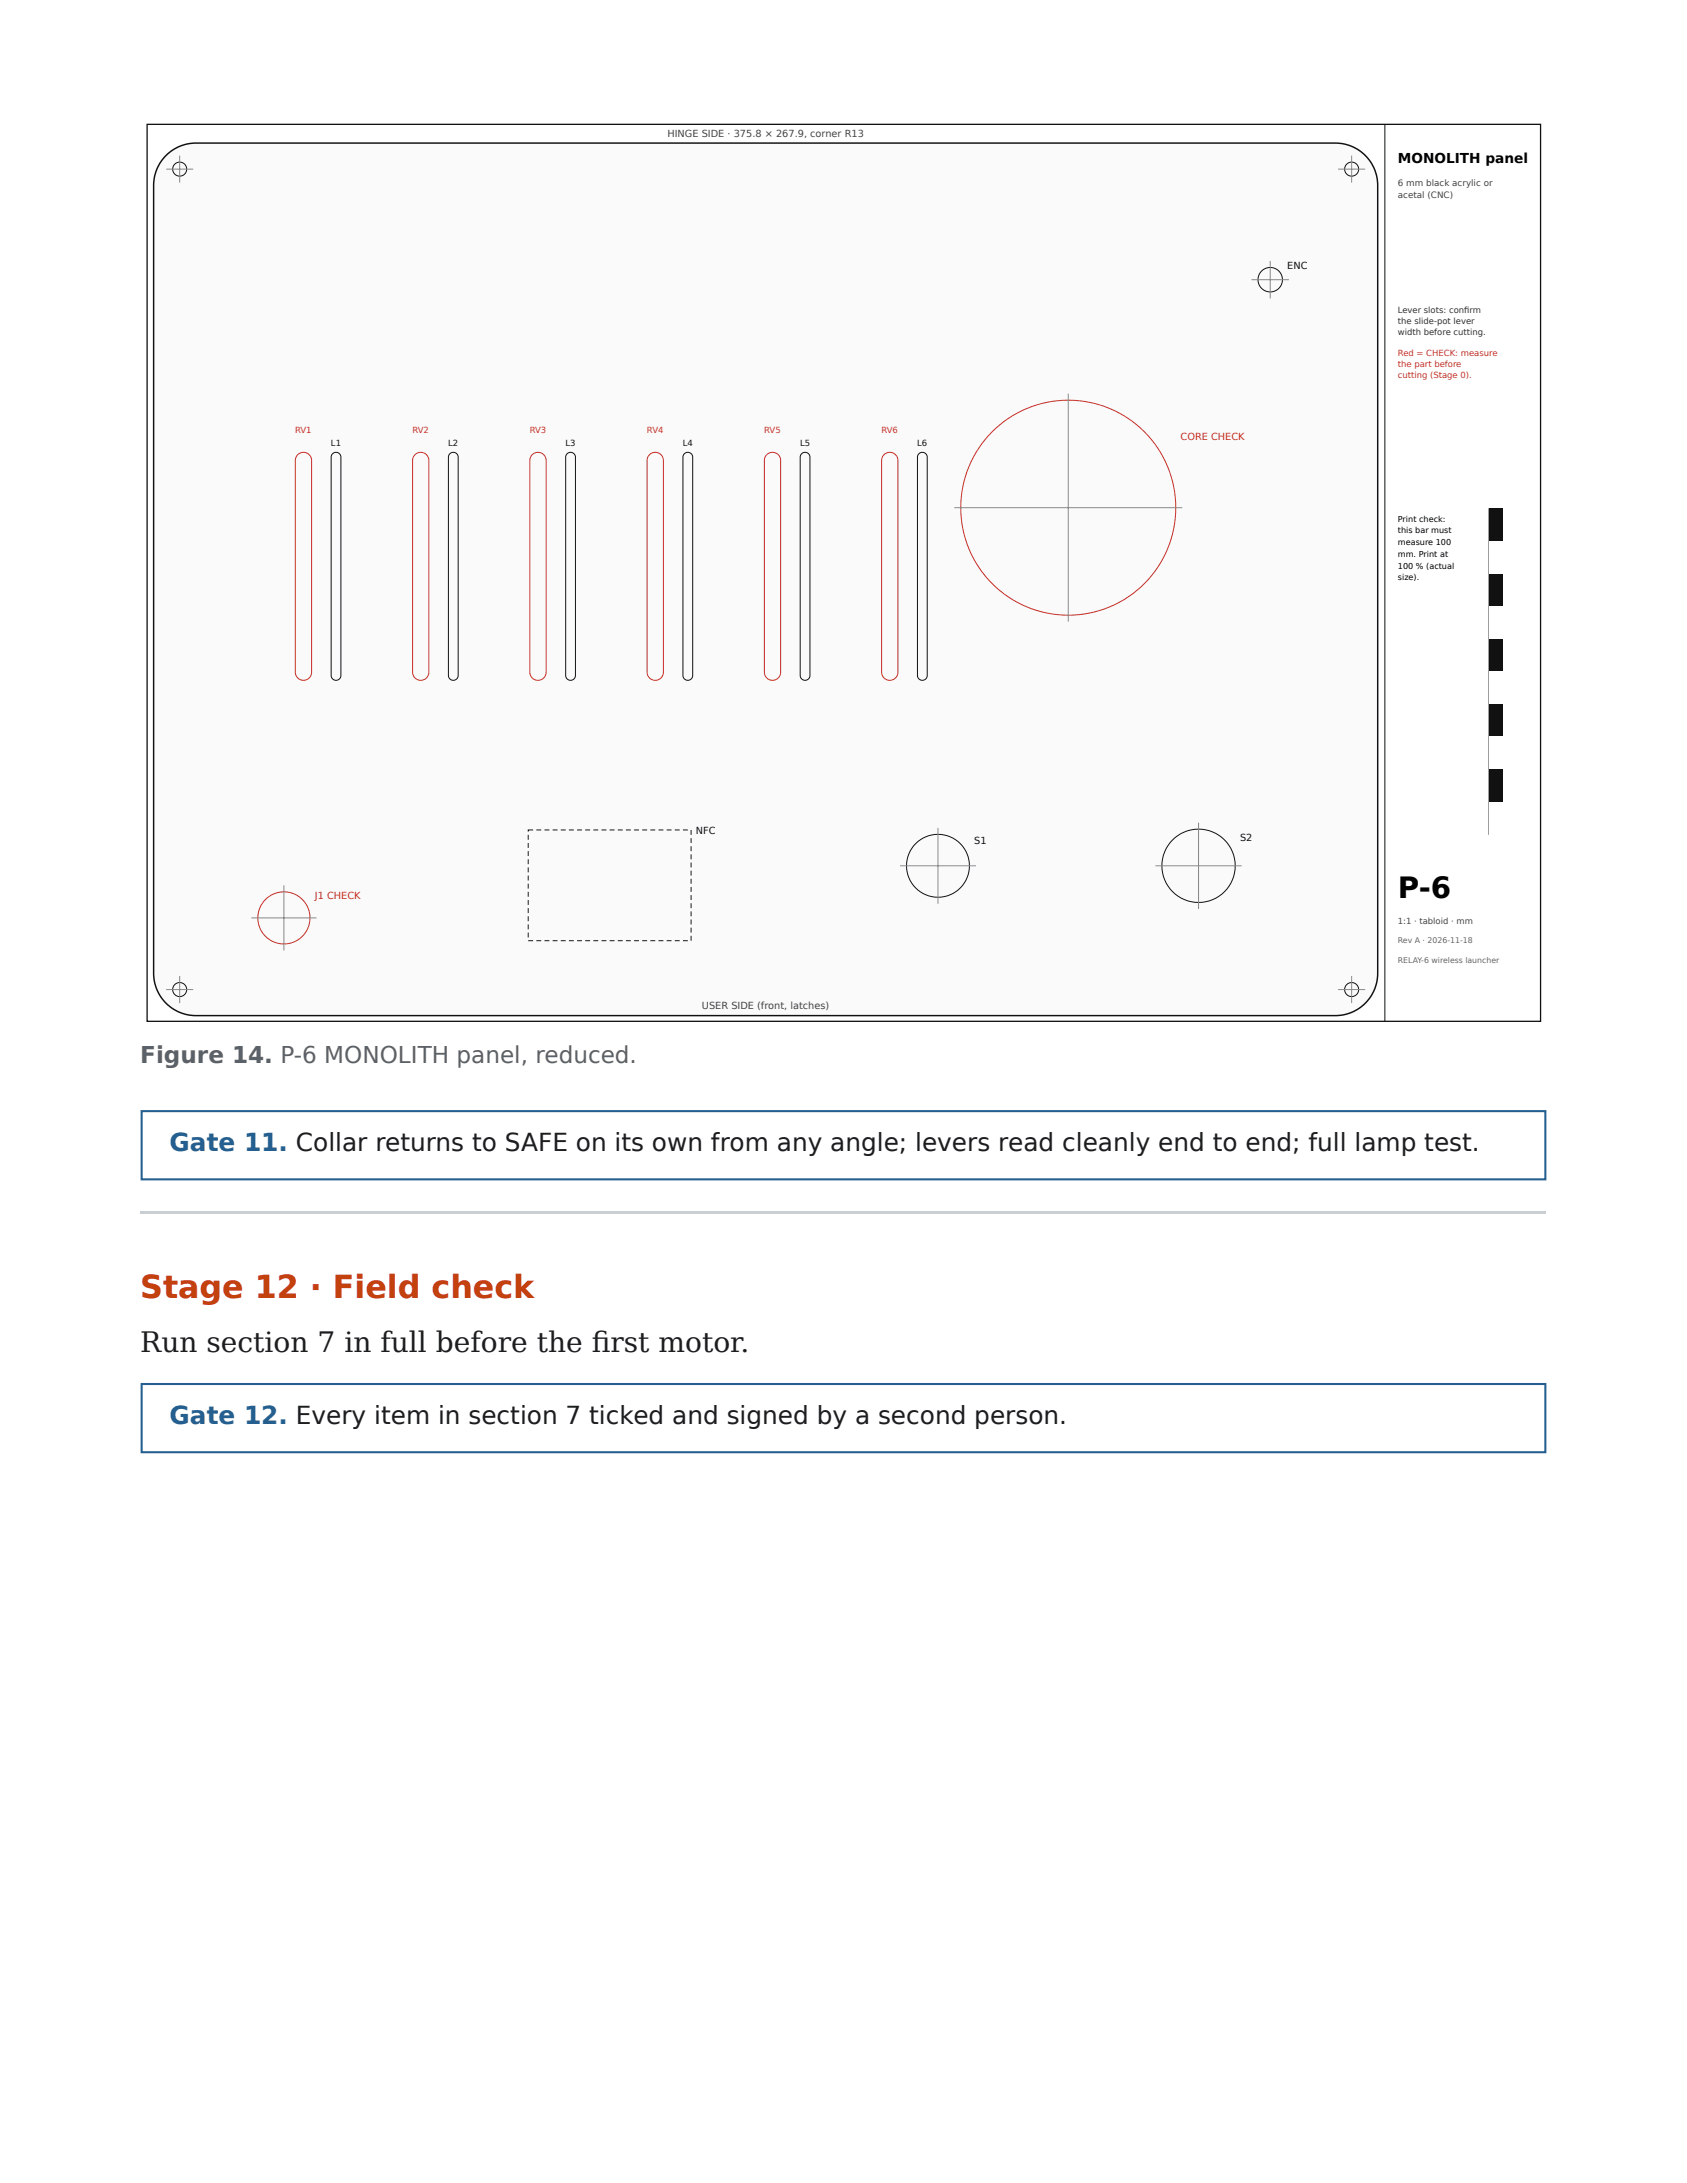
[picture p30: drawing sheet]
<svg xmlns="http://www.w3.org/2000/svg" width="216mm" height="279mm" viewBox="0 0 216 279" stroke-linecap="round" stroke-linejoin="round" font-family="sans-serif">
<defs><g id="words">
<text font-size="4.1" fill="#c2410c" x="17.9" y="166.2">Stage 12 · Field check</text>
<text font-size="3.7" x="178.9" y="114.9">P-6</text>
<text font-size="3.6" fill="#1b1d1f" x="17.9" y="173">Run section 7 in full before the fi rst motor.</text>
<g font-size="3.2" fill="#245f8f">
<text x="21.7" y="147.4">Gate 11. Collar returns to SAFE on its own from any angle; levers read cleanly end to end; full lamp test.</text>
<text x="21.7" y="182.3">Gate 12. Every item in section 7 ticked and signed by a second person.</text>
</g>
<text font-size="3" fill="#5a6168" x="17.9" y="136">Figure 14. P-6 MONOLITH panel, reduced.</text>
<text font-size="1.7" x="178.9" y="20.9">MONOLITH panel</text>
<g font-size="1.2" fill="#444">
<text x="85.4" y="17.5">HINGE SIDE · 375.8 × 267.9, corner R13</text>
<text x="89.8" y="129.1">USER SIDE (front, latches)</text>
</g>
<g font-size="1.2" fill="#111">
<text x="164.7" y="34.5">ENC</text>
<text x="89.1" y="106.7">NFC</text>
<text x="158.7" y="107.6">S2</text>
<text x="124.7" y="108">S1</text>
</g>
<g font-size="1.2" fill="#c92a2a">
<text x="151.1" y="56.3">CORE CHECK</text>
<text x="40.3" y="115.1">J1 CHECK</text>
</g>
<g font-size="1.1" fill="#444">
<text x="178.9" y="23.8">6 mm black acrylic or</text>
<text x="178.9" y="25.3">acetal (CNC)</text>
<text x="178.9" y="118.2">1:1 · tabloid · mm</text>
</g>
<g font-size="1.1" fill="#333">
<text x="178.9" y="40.1">Lever slots: confi rm</text>
<text x="178.9" y="41.5">the slide-pot lever</text>
<text x="178.9" y="42.9">width before cutting.</text>
</g>
<g font-size="1.1" fill="#c92a2a">
<text x="178.9" y="45.6">Red = CHECK: measure</text>
<text x="178.9" y="47">the part before</text>
<text x="178.9" y="48.4">cutting (Stage 0).</text>
<text x="37.8" y="55.4">RV1</text>
<text x="52.8" y="55.4">RV2</text>
<text x="67.8" y="55.4">RV3</text>
<text x="82.8" y="55.4">RV4</text>
<text x="97.8" y="55.4">RV5</text>
<text x="112.8" y="55.4">RV6</text>
</g>
<g font-size="1.1" fill="#111">
<text x="42.4" y="57.1">L1</text>
<text x="57.4" y="57.1">L2</text>
<text x="72.4" y="57.1">L3</text>
<text x="87.4" y="57.1">L4</text>
<text x="102.4" y="57.1">L5</text>
<text x="117.4" y="57.1">L6</text>
</g>
<g font-size="1">
<text x="178.9" y="66.8">Print check:</text>
<text x="178.9" y="68.3">this bar must</text>
<text x="178.9" y="69.8">measure 100</text>
<text x="178.9" y="71.3">mm. Print at</text>
<text x="178.9" y="72.8">100 % (actual</text>
<text x="178.9" y="74.3">size).</text>
</g>
<g font-size="1" fill="#666">
<text x="178.9" y="120.7">Rev A · 2026-11-18</text>
<text x="178.9" y="123.2">RELAY-6 wireless launcher</text>
</g>
</g></defs>
<path d="M18.1 142.2h179.7v8.7h-179.7zM18.1 177.1h179.7v8.8h-179.7z" fill="none" stroke="#245f8f" stroke-width=".26"/>
<path d="M18 155.2h179.9" fill="none" stroke="#c9ced3" stroke-width=".26"/>
<path d="M18 15.1h180v116.4h-180z" fill="#fff"/>
<path d="M21.2 19.9a5.4 5.4 0 0 1 3.9-1.6h145.8a5.4 5.4 0 0 1 5.4 5.4v100.9a5.4 5.4 0 0 1-5.4 5.4h-145.8a5.4 5.4 0 0 1-5.4-5.4v-100.9a5.4 5.4 0 0 1 1.5-3.8z" fill="#fafafa"/>
<path d="M21.2 19.9a5.4 5.4 0 0 1 3.9-1.6h145.8a5.4 5.4 0 0 1 5.4 5.4v100.9a5.4 5.4 0 0 1-5.4 5.4h-145.8a5.4 5.4 0 0 1-5.4-5.4v-100.9a5.4 5.4 0 0 1 1.5-3.8z" fill="none" stroke="#111" stroke-width=".19"/>
<g fill="none" stroke="#c92a2a" stroke-width=".13">
<path d="M38.1 58.2a1.04 1.04 0 0 1 1.1-.2 1.04 1.04 0 0 1 .7 .9v27.1a1.04 1.04 0 0 1-1.1 1.1 1.04 1.04 0 0 1-1-1.1v-27.1l.1-.4zM53.1 58.2a1.04 1.04 0 0 1 1.1-.2 1.04 1.04 0 0 1 .7 .9v27.1a1.04 1.04 0 0 1-1.1 1.1 1.04 1.04 0 0 1-1-1.1v-27.1l.1-.4zM68.1 58.2a1.04 1.04 0 0 1 1.1-.2 1.04 1.04 0 0 1 .7 .9v27.1a1.04 1.04 0 0 1-1 1.1 1.04 1.04 0 0 1-1.1-1.1v-27.1l.1-.4zM83.1 58.2a1.04 1.04 0 0 1 1.2-.2 1.04 1.04 0 0 1 .6 .9v27.1a1.04 1.04 0 0 1-1 1.1 1.04 1.04 0 0 1-1.1-1.1v-27.1l.1-.4zM98.1 58.2a1.04 1.04 0 0 1 1.2-.2 1.04 1.04 0 0 1 .6 .9v27.1a1.04 1.04 0 0 1-1 1.1 1.04 1.04 0 0 1-1.1-1.1v-27.1l.1-.4zM113.1 58.2a1.04 1.04 0 0 1 1.2-.2 1.04 1.04 0 0 1 .6 .9v27.1a1.04 1.04 0 0 1-1 1.1 1.04 1.04 0 0 1-1.1-1.1v-27.1l.1-.4z"/>
<circle cx="136.7" cy="65" r="13.8"/>
<circle cx="36.3" cy="117.5" r="3.3"/>
</g>
<g fill="none" stroke="#111" stroke-width=".13">
<path d="M42.6 58.1a.63 .63 0 0 1 .6-.2 .63 .63 0 0 1 .4 .6v27.9a.63 .63 0 0 1-.6 .7 .63 .63 0 0 1-.6-.7v-27.9zM57.6 58.1a.63 .63 0 0 1 .7-.2 .63 .63 0 0 1 .3 .6v27.9a.63 .63 0 0 1-.6 .7 .63 .63 0 0 1-.6-.7v-27.9zM72.6 58.1a.63 .63 0 0 1 .7-.2 .63 .63 0 0 1 .3 .6v27.9a.63 .63 0 0 1-.6 .7 .63 .63 0 0 1-.6-.7v-27.9zM87.6 58.1a.63 .63 0 0 1 .7-.2 .63 .63 0 0 1 .4 .6v27.9a.63 .63 0 0 1-.7 .7 .63 .63 0 0 1-.6-.7v-27.9zM102.6 58.1a.63 .63 0 0 1 .7-.2 .63 .63 0 0 1 .4 .6v27.9a.63 .63 0 0 1-.7 .7 .63 .63 0 0 1-.6-.7v-27.9zM117.6 58.1a.63 .63 0 0 1 .7-.2 .63 .63 0 0 1 .4 .6v27.9a.63 .63 0 0 1-.7 .7 .63 .63 0 0 1-.6-.7v-27.9z"/>
<circle cx="162.6" cy="35.8" r="1.56"/>
<circle cx="120" cy="110.8" r="4"/>
<circle cx="153.4" cy="110.8" r="4.7"/>
</g>
<path d="M160.2 35.8h4.8M162.6 33.4v4.8M136.7 50.4v29.2M122.1 65h29.2M32.2 117.5h8.3M36.3 113.3v8.4M115.2 110.8h9.7M120 106v9.7M147.9 110.8h11M153.4 105.3v11" fill="none" stroke="#888" stroke-width=".13"/>
<path d="M68.6 106.2h.7v.1h-.7zM69.7 106.2h.6v.1h-.6zM70.7 106.2h.7v.1h-.7zM71.8 106.2h.6v.1h-.6zM72.8 106.2h.6v.1h-.6zM73.9 106.2h.6v.1h-.6zM74.9 106.2h.6v.1h-.6zM75.9 106.2h.7v.1h-.7zM77 106.2h.6v.1h-.6zM78 106.2h.6v.1h-.6zM79.1 106.2h.6v.1h-.6zM80.1 106.2h.6v.1h-.6zM81.1 106.2h.7v.1h-.7zM82.2 106.2h.6v.1h-.6zM83.2 106.2h.7v.1h-.7zM84.3 106.2h.6v.1h-.6zM85.3 106.2h.6v.1h-.6zM86.4 106.2h.6v.1h-.6zM87.4 106.2h.6v.1h-.6zM88.4 106.2h.1v.7h-.1zM88.4 107.3h.1v.6h-.1zM88.4 108.3h.1v.6h-.1zM88.4 109.4h.1v.6h-.1zM88.4 110.4h.1v.6h-.1zM88.4 111.4h.1v.7h-.1zM88.4 112.5h.1v.6h-.1zM88.4 113.5h.1v.6h-.1zM88.4 114.6h.1v.6h-.1zM88.4 115.6h.1v.6h-.1zM88.4 116.6h.1v.7h-.1zM88.4 117.7h.1v.6h-.1zM88.4 118.7h.1v.7h-.1zM88.4 119.8h.1v.6h-.1zM87.4 120.3h.6v.2h-.6zM86.4 120.3h.6v.2h-.6zM85.3 120.3h.6v.2h-.6zM84.3 120.3h.6v.2h-.6zM83.2 120.3h.7v.2h-.7zM82.2 120.3h.6v.2h-.6zM81.1 120.3h.7v.2h-.7zM80.1 120.3h.6v.2h-.6zM79.1 120.3h.6v.2h-.6zM78 120.3h.6v.2h-.6zM77 120.3h.6v.2h-.6zM75.9 120.3h.7v.2h-.7zM74.9 120.3h.6v.2h-.6zM73.9 120.3h.6v.2h-.6zM72.8 120.3h.6v.2h-.6zM71.8 120.3h.6v.2h-.6zM70.7 120.3h.7v.2h-.7zM69.7 120.3h.6v.2h-.6zM68.6 120.3h.7v.2h-.7zM67.6 120.3h.6v.2h-.6zM67.5 119.4h.2v.6h-.2zM67.5 118.3h.2v.6h-.2zM67.5 117.3h.2v.6h-.2zM67.5 116.2h.2v.7h-.2zM67.5 115.2h.2v.6h-.2zM67.5 114.1h.2v.7h-.2zM67.5 113.1h.2v.6h-.2zM67.5 112.1h.2v.6h-.2zM67.5 111h.2v.6h-.2zM67.5 110h.2v.6h-.2zM67.5 108.9h.2v.7h-.2zM67.5 107.9h.2v.6h-.2zM67.5 106.9h.2v.6h-.2zM67.5 106.2h.7v.1l-.6-.1 .1 .2h-.2z" fill="#111"/>
<g fill="none" stroke="#111" stroke-width=".13">
<path d="M190.6 65.1h1.6v41.7h-1.6z"/>
<circle cx="23" cy="21.6" r=".9"/>
<circle cx="173" cy="21.6" r=".9"/>
<circle cx="23" cy="126.7" r=".9"/>
<circle cx="173" cy="126.7" r=".9"/>
</g>
<path d="M23 19.9v3.5M173 19.9v3.5M21.3 21.6h3.4M171.3 21.6h3.4M21.3 126.7h3.4M23 124.9v3.5M171.3 126.7h3.4M173 124.9v3.5" fill="none" stroke="#888" stroke-width=".13"/>
<path d="M190.6 65.1h1.6v4.2h-1.6z" fill="#111"/>
<path d="M190.6 69.3h1.6v4.1h-1.6z" fill="#fff"/>
<path d="M190.6 73.4h1.6v4.2h-1.6z" fill="#111"/>
<path d="M190.6 77.6h1.6v4.2h-1.6z" fill="#fff"/>
<path d="M190.6 81.8h1.6v4.1h-1.6z" fill="#111"/>
<path d="M190.6 85.9h1.6v4.2h-1.6z" fill="#fff"/>
<path d="M190.6 90.1h1.6v4.2h-1.6z" fill="#111"/>
<path d="M190.6 94.3h1.6v4.2h-1.6z" fill="#fff"/>
<path d="M190.6 98.5h1.6v4.1h-1.6z" fill="#111"/>
<path d="M190.6 102.6h1.6v4.2h-1.6z" fill="#fff"/>
<path d="M18.8 15.9h178.4v114.8h-178.4z" fill="none" stroke="#111" stroke-width=".17"/>
<path d="M177.2 15.9v114.8" fill="none" stroke="#111" stroke-width=".13"/>
<use href="#words"/>
</svg>
